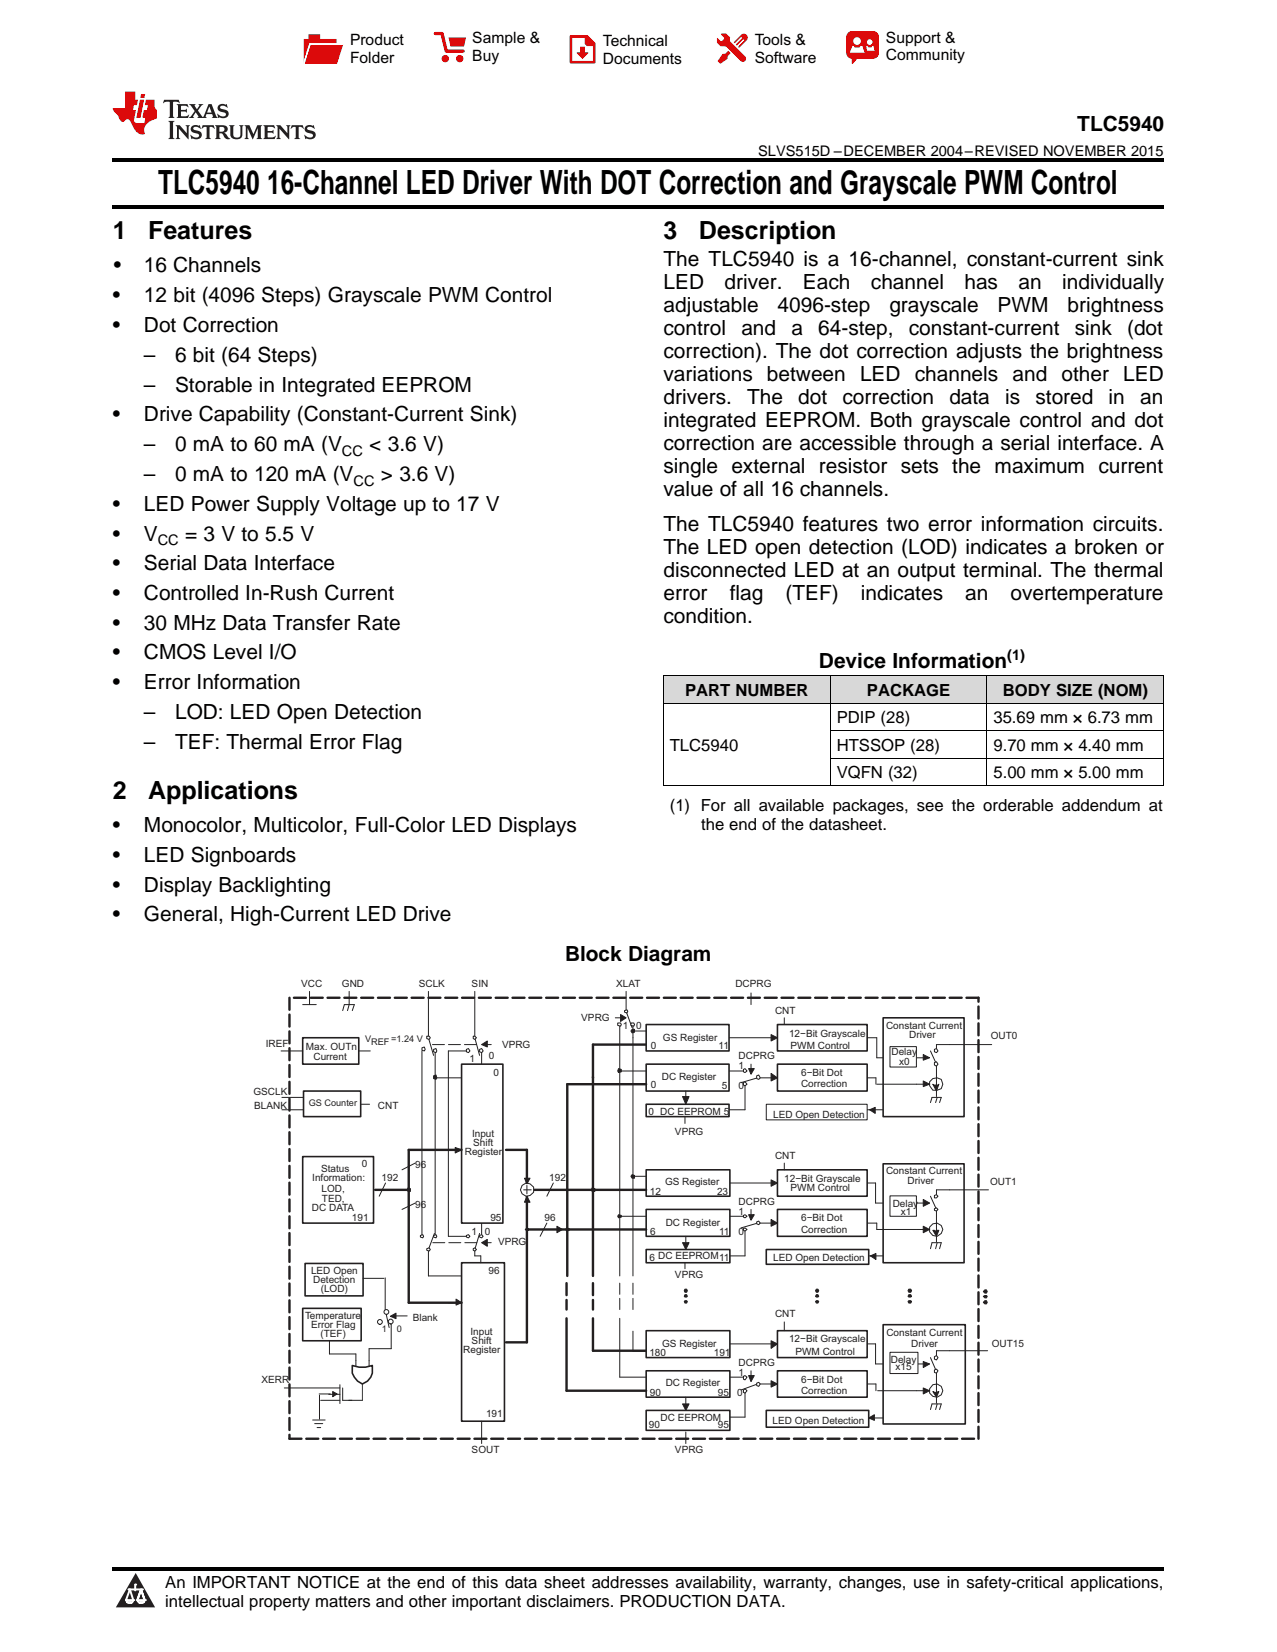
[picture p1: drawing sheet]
<svg xmlns="http://www.w3.org/2000/svg" width="216mm" height="279mm" viewBox="0 0 216 279" stroke-linecap="round" stroke-linejoin="round" font-family="sans-serif">
<defs><g id="words">
<g font-size="5.6">
<text x="26.7" y="32.8">TLC5940</text>
<text x="45.2" y="32.8">16-Channel LED Driver With DOT Correction and Grayscale PWM Control</text>
</g>
<g font-size="4.2">
<text x="19" y="40.4">1</text>
<text x="25" y="40.4">Features</text>
<text x="112.2" y="40.4">3</text>
<text x="118.2" y="40.4">Description</text>
<text x="19" y="135.1">2</text>
<text x="25" y="135.1">Applications</text>
</g>
<g font-size="3.5">
<text x="182.1" y="22.2">TLC5940</text>
<text x="19.2" y="46.1">•</text>
<text x="24.3" y="46.1">16 Channels</text>
<text x="112.2" y="45">The TLC5940 is a 16-channel, constant-current sink</text>
<text x="19" y="51.1">•</text>
<text x="24.3" y="51.1">12 bit (4096 Steps) Grayscale PWM Control</text>
<text x="112.2" y="48.9">LED</text>
<text x="112.2" y="52.8">adjustable</text>
<text x="122.5" y="48.9">driver.</text>
<text x="131.5" y="52.8">4096-step</text>
<text x="135.8" y="48.9">Each</text>
<text x="147.2" y="48.9">channel</text>
<text x="150.4" y="52.8">grayscale</text>
<text x="163.1" y="48.9">has</text>
<text x="168.7" y="52.8">PWM</text>
<text x="172.2" y="48.9">an</text>
<text x="179.6" y="48.9">individually</text>
<text x="180.5" y="52.8">brightness</text>
<text x="19" y="56.1">•</text>
<text x="24.3" y="56.1">Dot Correction</text>
<text x="112.2" y="56.7">control</text>
<text x="125.3" y="56.7">and</text>
<text x="133.8" y="56.7">a</text>
<text x="138.3" y="56.7">64-step,</text>
<text x="153.7" y="56.7">constant-current</text>
<text x="181.7" y="56.7">sink</text>
<text x="190.6" y="56.7">(dot</text>
<text x="24.3" y="61.2">–</text>
<text x="29.6" y="61.2">6 bit (64 Steps)</text>
<text x="112.2" y="60.5">correction). The dot correction adjusts the brightness</text>
<text x="112.2" y="64.4">variations between LED channels and other LED</text>
<text x="19" y="71.3">•</text>
<text x="24.3" y="66.3">–</text>
<text x="24.3" y="71.3">Drive Capability (Constant-Current Sink)</text>
<text x="29.6" y="66.3">Storable in Integrated EEPROM</text>
<text x="112.2" y="68.3">drivers.</text>
<text x="126.3" y="68.3">The</text>
<text x="135" y="68.3">dot</text>
<text x="142.4" y="68.3">correction</text>
<text x="160.5" y="68.3">data</text>
<text x="169.9" y="68.3">is</text>
<text x="175.1" y="68.3">stored</text>
<text x="187.4" y="68.3">in</text>
<text x="192.8" y="68.3">an</text>
<text x="24.3" y="76.3">–</text>
<text x="29.6" y="76.3">0 mA to 60 mA (V</text>
<text x="62.4" y="76.3">&lt; 3.6 V)</text>
<text x="112.2" y="72.2">integrated EEPROM. Both grayscale control and dot</text>
<text x="112.2" y="76.1">correction are accessible through a serial interface. A</text>
<text x="24.3" y="81.4">–</text>
<text x="29.6" y="81.4">0 mA to 120 mA (V</text>
<text x="64.4" y="81.4">&gt; 3.6 V)</text>
<text x="112.2" y="79.9">single external resistor sets the maximum current</text>
<text x="112.2" y="83.8">value of all 16 channels.</text>
<text x="19" y="86.4">•</text>
<text x="24.3" y="86.4">LED Power Supply Voltage up to 17 V</text>
<text x="112.2" y="89.8">The TLC5940 features two error information circuits.</text>
<text x="19" y="91.4">•</text>
<text x="24.3" y="91.4">V</text>
<text x="31.3" y="91.4">= 3 V to 5.5 V</text>
<text x="112.2" y="93.7">The LED open detection (LOD) indicates a broken or</text>
<text x="19" y="96.4">•</text>
<text x="19" y="101.5">•</text>
<text x="24.3" y="96.4">Serial Data Interface</text>
<text x="24.3" y="101.5">Controlled In-Rush Current</text>
<text x="112.2" y="97.5">disconnected LED at an output terminal. The thermal</text>
<text x="112.2" y="101.4">error</text>
<text x="123.4" y="101.4">flag</text>
<text x="132.8" y="101.4">(TEF)</text>
<text x="145.5" y="101.4">indicates</text>
<text x="163.2" y="101.4">an</text>
<text x="170.9" y="101.4">overtemperature</text>
<text x="19" y="106.5">•</text>
<text x="24.3" y="106.5">30 MHz Data Transfer Rate</text>
<text x="112.2" y="105.3">condition.</text>
<text x="19" y="111.5">•</text>
<text x="24.3" y="111.5">CMOS Level I/O</text>
<text x="138.5" y="113">Device Information</text>
<text x="19" y="116.5">•</text>
<text x="24.3" y="116.5">Error Information</text>
<text x="24.3" y="121.6">–</text>
<text x="29.6" y="121.6">LOD: LED Open Detection</text>
<text x="24.3" y="126.6">–</text>
<text x="29.6" y="126.6">TEF: Thermal Error Flag</text>
<text x="19" y="140.8">•</text>
<text x="24.3" y="140.8">Monocolor, Multicolor, Full-Color LED Displays</text>
<text x="19" y="145.8">•</text>
<text x="24.3" y="145.8">LED Signboards</text>
<text x="19" y="150.8">•</text>
<text x="19" y="155.8">•</text>
<text x="24.3" y="150.8">Display Backlighting</text>
<text x="24.3" y="155.8">General, High-Current LED Drive</text>
<text x="95.5" y="162.5">Block Diagram</text>
</g>
<g font-size="2.8">
<text x="115.8" y="117.7">PART NUMBER</text>
<text x="146.6" y="117.7">PACKAGE</text>
<text x="169.5" y="117.7">BODY SIZE (NOM)</text>
<text x="141.5" y="122.3">PDIP (28)</text>
<text x="168" y="122.3">35.69 mm × 6.73 mm</text>
<text x="113.2" y="127">TLC5940</text>
<text x="141.5" y="127">HTSSOP (28)</text>
<text x="141.5" y="131.7">VQFN (32)</text>
<text x="168" y="127">9.70 mm × 4.40 mm</text>
<text x="168" y="131.7">5.00 mm × 5.00 mm</text>
<text x="113.2" y="137.2">(1) For all available packages, see the orderable addendum at</text>
<text x="118.5" y="140.3">the end of the datasheet.</text>
<text x="27.9" y="268.6">An IMPORTANT NOTICE at the end of this data sheet addresses availability, warranty, changes, use in safety-critical applications,</text>
<text x="27.9" y="271.8">intellectual property matters and other important disclaimers. PRODUCTION DATA.</text>
</g>
<g font-size="2.6">
<text x="59.2" y="7.6">Product</text>
<text x="59.2" y="10.6">Folder</text>
<text x="79.9" y="7.3">Sample &amp;</text>
<text x="79.9" y="10.2">Buy</text>
<text x="101.9" y="7.8">Technical</text>
<text x="101.9" y="10.8">Documents</text>
<text x="127.6" y="7.6">Tools &amp;</text>
<text x="127.6" y="10.6">Software</text>
<text x="149.8" y="7.2">Support &amp;</text>
<text x="149.8" y="10.2">Community</text>
</g>
<g font-size="2.5">
<text x="128.2" y="26.3">SLVS515D –DECEMBER 2004–REVISED NOVEMBER 2015</text>
<text x="57.8" y="77">CC</text>
<text x="59.8" y="82.1">CC</text>
<text x="26.7" y="92.1">CC</text>
<text x="170.3" y="111.6">(1)</text>
</g>
<g font-size="1.7" fill="#231f20">
<text x="50.9" y="167">VCC</text>
<text x="57.8" y="167">GND</text>
<text x="70.8" y="167">SCLK</text>
<text x="79.7" y="167">SIN</text>
<text x="104.2" y="167">XLAT</text>
<text x="124.3" y="167">DCPRG</text>
<text x="98.3" y="172.8">VPRG</text>
<text x="131" y="171.5">CNT</text>
<text x="44.9" y="177.1">IREF</text>
<text x="51.7" y="177.6">Max. OUTn</text>
<text x="53" y="179.3">Current</text>
<text x="79.4" y="179.6">1</text>
<text x="82.6" y="179.1">0</text>
<text x="84.9" y="177.3">VPRG</text>
<text x="105.3" y="174.1">1</text>
<text x="107.6" y="174.1">0</text>
<text x="110.1" y="177.3">0</text>
<text x="112.1" y="176">GS Register</text>
<text x="121.5" y="177.3">11</text>
<text x="124.9" y="179.2">DCPRG</text>
<text x="133.4" y="175.4">12−Bit Grayscale</text>
<text x="133.7" y="177.4">PWM Control</text>
<text x="149.8" y="174">Constant Current</text>
<text x="150.7" y="178.5">Delay</text>
<text x="153.7" y="175.6">Driver</text>
<text x="167.5" y="175.8">OUT0</text>
<text x="42.8" y="185.3">GSCLK</text>
<text x="83.5" y="182">0</text>
<text x="110.1" y="184">0</text>
<text x="111.9" y="182.7">DC Register</text>
<text x="122" y="184.1">5</text>
<text x="124.9" y="180.9">1</text>
<text x="124.9" y="184.2">0</text>
<text x="135.4" y="181.9">6−Bit Dot</text>
<text x="135.4" y="183.8">Correction</text>
<text x="152" y="180.1">x0</text>
<text x="43" y="187.6">BLANK</text>
<text x="63.9" y="187.6">CNT</text>
<text x="109.7" y="188.6">0 DC EEPROM 5</text>
<text x="130.7" y="189.1">LED Open Detection</text>
<text x="61.2" y="197.4">0</text>
<text x="70.2" y="197.6">96</text>
<text x="78.6" y="195.3">Register</text>
<text x="79.8" y="192.2">Input</text>
<text x="80" y="193.8">Shift</text>
<text x="114.1" y="192">VPRG</text>
<text x="131" y="196">CNT</text>
<text x="52.8" y="199.8">Information:</text>
<text x="54.3" y="198.2">Status</text>
<text x="54.4" y="201.6">LOD,</text>
<text x="54.4" y="203.2">TED,</text>
<text x="64.5" y="199.8">192</text>
<text x="92.9" y="199.8">192</text>
<text x="109.9" y="202.1">12</text>
<text x="112.4" y="200.5">GS Register</text>
<text x="121.2" y="202.1">23</text>
<text x="124.9" y="203.9">DCPRG</text>
<text x="132.6" y="200">12−Bit Grayscale</text>
<text x="133.7" y="201.5">PWM Control</text>
<text x="149.8" y="198.6">Constant Current</text>
<text x="153.5" y="200.3">Driver</text>
<text x="167.4" y="200.5">OUT1</text>
<text x="52.7" y="204.8">DC DATA</text>
<text x="59.5" y="206.5">191</text>
<text x="70.2" y="204.3">96</text>
<text x="79.7" y="208.8">1</text>
<text x="82" y="208.8">0</text>
<text x="82.9" y="206.5">95</text>
<text x="92" y="206.5">96</text>
<text x="109.9" y="208.8">6</text>
<text x="112.6" y="207.3">DC Register</text>
<text x="121.6" y="208.8">11</text>
<text x="124.9" y="208.8">0</text>
<text x="124.9" y="205.4">1</text>
<text x="135.4" y="206.6">6−Bit Dot</text>
<text x="135.4" y="208.5">Correction</text>
<text x="150.9" y="204.1">Delay</text>
<text x="152.3" y="205.4">x1</text>
<text x="52.6" y="215.5">LED Open</text>
<text x="82.6" y="215.4">96</text>
<text x="84.2" y="210.6">VPRG</text>
<text x="109.8" y="213.3">6 DC EEPROM11</text>
<text x="130.7" y="213.3">LED Open Detection</text>
<text x="52.9" y="216.9">Detection</text>
<text x="54.2" y="218.5">(LOD)</text>
<text x="114.1" y="216.2">VPRG</text>
<text x="51.6" y="223">Temperature</text>
<text x="52.6" y="224.5">Error Flag</text>
<text x="54.2" y="226.1">(TEF)</text>
<text x="69.8" y="223.4">Blank</text>
<text x="79.5" y="225.8">Input</text>
<text x="79.7" y="227.3">Shift</text>
<text x="111.9" y="227.8">GS Register</text>
<text x="131" y="222.7">CNT</text>
<text x="133.4" y="227">12−Bit Grayscale</text>
<text x="149.9" y="226">Constant Current</text>
<text x="154.1" y="227.8">Driver</text>
<text x="167.7" y="227.8">OUT15</text>
<text x="44.2" y="233.9">XERR</text>
<text x="78.3" y="228.9">Register</text>
<text x="109.8" y="229.3">180</text>
<text x="120.7" y="229.3">191</text>
<text x="124.9" y="231.1">DCPRG</text>
<text x="124.9" y="232.7">1</text>
<text x="134.5" y="229.1">PWM Control</text>
<text x="135.4" y="233.9">6−Bit Dot</text>
<text x="150.6" y="230.5">Delay</text>
<text x="151.4" y="231.7">x15</text>
<text x="82.2" y="239.6">191</text>
<text x="109.9" y="236">90</text>
<text x="112.6" y="234.5">DC Register</text>
<text x="121.4" y="236">95</text>
<text x="124.6" y="236">0</text>
<text x="135.4" y="235.8">Correction</text>
<text x="79.7" y="245.7">SOUT</text>
<text x="109.7" y="241.6">90</text>
<text x="111.7" y="240.4">DC EEPROM</text>
<text x="114.1" y="245.7">VPRG</text>
<text x="121.4" y="241.6">95</text>
<text x="130.6" y="240.8">LED Open Detection</text>
</g>
<g font-size="1.6" fill="#231f20">
<text x="61.7" y="176.3">V</text>
<text x="62.7" y="176.7">REF</text>
<text x="66.1" y="176.3">=1.24 V</text>
<text x="52.2" y="187">GS Counter</text>
<text x="64.6" y="225.3">1</text>
<text x="67.1" y="225.3">0</text>
</g>
</g></defs>
<g fill="#d8d8d8">
<path d="M112.2 114.3h28.2v4.7h-28.2z"/>
<path d="M140.4 114.3h26.5v4.7h-26.5z"/>
<path d="M166.9 114.3h29.9v4.7h-29.9z"/>
</g>
<path d="M22.9 266l3.3 5.9h-6.6z" fill="#231f20"/>
<path d="M21.3 270.6h1.2v.2l-.3 .3h-.3a.53 .53 0 0 1-.6-.5z" fill-rule="evenodd" fill="#fff"/>
<path d="M21.3 270.6h1.2v.2l-.3 .3h-.3a.53 .53 0 0 1-.6-.5z" fill="none" stroke="#231f20" stroke-width=".33"/>
<path d="M21.3 270.6l1.2 .1-.3 .4h-.5z" fill="none" stroke="#fff" stroke-width=".33"/>
<path d="M22.9 268.9h.1" fill="none" stroke="#fff" stroke-width=".33"/>
<path d="M22.9 268v.9z" fill="#fff"/>
<path d="M22.9 268v.9z" fill="none" stroke="#fff" stroke-width=".33"/>
<circle cx="22.9" cy="268" r=".16" fill="#fff"/>
<path d="M21.8 268.8h.1" fill="none" stroke="#fff" stroke-width=".33"/>
<path d="M21.8 268.8h2.2z" fill="#fff"/>
<path d="M21.8 268.8h2.2z" fill="none" stroke="#fff" stroke-width=".33"/>
<circle cx="24" cy="268.8" r=".16" fill="#fff"/>
<path d="M23.2 270.6h.1" fill="none" stroke="#fff" stroke-width=".33"/>
<path d="M23.8 268.8l-.6 1.8z" fill="#fff"/>
<path d="M23.8 268.8l-.6 1.8z" fill="none" stroke="#fff" stroke-width=".33"/>
<path d="M23.8 268.8l.7 1.8z" fill="#fff"/>
<path d="M23.8 268.8l.7 1.8z" fill="none" stroke="#fff" stroke-width=".33"/>
<path d="M24.4 270.6h.1" fill="none" stroke="#fff" stroke-width=".33"/>
<circle cx="21.3" cy="270.6" r=".16" fill="#fff"/>
<path d="M22 268.8l-.7 1.8z" fill="#fff"/>
<path d="M22 268.8l-.7 1.8z" fill="none" stroke="#fff" stroke-width=".33"/>
<path d="M22 268.8l.5 1.8z" fill="#fff"/>
<path d="M22 268.8l.5 1.8z" fill="none" stroke="#fff" stroke-width=".33"/>
<circle cx="22.5" cy="270.6" r=".16" fill="#fff"/>
<path d="M23.3 270.6h1.2a.63 .63 0 0 1-.6 .5 .63 .63 0 0 1-.6-.5z" fill-rule="evenodd" fill="#fff"/>
<path d="M23.3 270.6h1.2a.63 .63 0 0 1-.6 .5 .63 .63 0 0 1-.6-.5z" fill="none" stroke="#231f20" stroke-width=".33"/>
<path d="M23.3 270.6h1.2l-.4 .5h-.5l-.3-.3z" fill="none" stroke="#fff" stroke-width=".33"/>
<path d="M23.2 270.6h.1" fill="none" stroke="#fff" stroke-width=".33"/>
<circle cx="24.5" cy="270.6" r=".16" fill="#fff"/>
<path d="M19 265.1h177.8v.5h-177.8z" fill="#000"/>
<g fill="none" stroke="#231f20" stroke-width=".17">
<path d="M72.4 167.7v7.8M75.8 177.7h3.2M80.3 167.7v7.8M81.4 177.7v2.3M105.9 167.7v3.3l1 2.8M122.6 175.5h7.9M144.8 175.5h3.4v3.4h5.2M60.3 186.8h2.2M122.6 181.1h3.4M126 183.4v4.3h-3.4M128.1 182.3l-2.8 .8M144.8 182.3h3.3v1.1"/>
<path d="M145.7 187.7h3.6M81.4 206.9v2.2M122.6 200.1h7.9M122.6 205.7h3.4M126 207.9v4.5h-3.4M144.8 206.9h3.4v1M144.8 200.1h3.2v3.4h4.8M145.7 212.4h3.6M122.6 227.3h7.9M122.6 232.9h3.4M126 235.2v4.5h-3.4M144.8 234.1h3.3v1.1"/>
<path d="M144.8 227.3h3.2v3.4h4.7M145.7 239.8h3.6"/>
</g>
<path d="M100.3 176.7h8.9M100.3 228.4h8.9" fill="none" stroke="#231f20" stroke-width=".41"/>
<path d="M48.9 168.8v74.5M165.4 168.8h-116.5M48.9 243.3h116.5M165.4 243.3v-74.5" fill="none" stroke="#231f20" stroke-width=".41" stroke-dasharray="2 .8"/>
<path d="M149.3 172.1h13.7v16.8h-13.7z" fill-rule="evenodd" fill="#fff"/>
<path d="M149.3 172.1h13.7v16.8h-13.7z" fill="none" stroke="#231f20" stroke-width=".27"/>
<path d="M158.3 176.7v1M157.3 186.5l.3-.9h1.5l-.2 .9M158.4 185.6l-.2 .9" fill="none" stroke="#231f20" stroke-width=".17"/>
<path d="M157.7 182.4l.7-.1 .7 .3 .3 .8-.3 .7-.7 .3h-.7l-.5-.8v-.6z" fill-rule="evenodd" fill="#fff"/>
<path d="M157.7 182.4l.7-.1 .7 .3 .3 .8-.3 .7-.7 .3h-.7l-.5-.8v-.6zM158.3 182.3v1.3" fill="none" stroke="#231f20" stroke-width=".17"/>
<path d="M157.7 183.4l.1 .1h.8l.1-.1-.4 1.1z" fill-rule="evenodd" fill="#231f20"/>
<path d="M157.7 183.4l.1 .1h.8l.1-.1-.4 1.1z" fill="none" stroke="#231f20" stroke-width=".17"/>
<path d="M158 177.5l.3-.2 .3 .4-.3 .3-.3-.1z" fill-rule="evenodd" fill="#fff"/>
<path d="M157.3 177.7l1 2.3M158 177.5l.3-.2 .3 .4-.3 .3-.3-.1z" fill="none" stroke="#231f20" stroke-width=".17"/>
<path d="M158 179.7l.3-.1 .3 .4-.3 .3-.3-.2z" fill-rule="evenodd" fill="#fff"/>
<path d="M158 179.7l.3-.1 .3 .4-.3 .3-.3-.2zM154.9 183.4h1.3M158.3 180.3v2M158.3 184.5v1" fill="none" stroke="#231f20" stroke-width=".17"/>
<path d="M156.1 182.8l1.1 .6-1.1 .4z" fill="#231f20"/>
<path d="M154.9 178.9h1.3M156.1 182.8l1.1 .6-1.1 .4z" fill="none" stroke="#231f20" stroke-width=".17"/>
<path d="M156.1 178.4l1.1 .5-1.1 .4z" fill="#231f20"/>
<path d="M156.1 178.4l1.1 .5-1.1 .4z" fill="none" stroke="#231f20" stroke-width=".17"/>
<path d="M150.5 177h4.4v3.5h-4.4z" fill-rule="evenodd" fill="#fff"/>
<path d="M150.5 177h4.4v3.5h-4.4z" fill="none" stroke="#231f20" stroke-width=".17"/>
<path d="M131.4 180h15.2v4.5h-15.2z" fill-rule="evenodd" fill="#fff"/>
<path d="M131.4 180h15.2v4.5h-15.2z" fill="none" stroke="#231f20" stroke-width=".27"/>
<path d="M131.4 173.3h15.2v4.4h-15.2z" fill-rule="evenodd" fill="#fff"/>
<path d="M131.4 173.3h15.2v4.4h-15.2z" fill="none" stroke="#231f20" stroke-width=".27"/>
<path d="M109.2 180h14.1v4.5h-14.1z" fill-rule="evenodd" fill="#fff"/>
<path d="M109.2 180h14.1v4.5h-14.1z" fill="none" stroke="#231f20" stroke-width=".27"/>
<path d="M109.2 173.3h14.1v4.4h-14.1z" fill-rule="evenodd" fill="#fff"/>
<path d="M109.2 173.3h14.1v4.4h-14.1z" fill="none" stroke="#231f20" stroke-width=".27"/>
<path d="M109.2 186.8h14.1v2.1h-14.1z" fill-rule="evenodd" fill="#fff"/>
<path d="M109.2 186.8h14.1v2.1h-14.1z" fill="none" stroke="#231f20" stroke-width=".27"/>
<path d="M158.3 176.7h2.3" fill="none" stroke="#231f20" stroke-width=".17"/>
<path d="M129.6 186.8h17v2.6h-17z" fill-rule="evenodd" fill="#fff"/>
<path d="M129.6 186.8h17v2.6h-17z" fill="none" stroke="#231f20" stroke-width=".17"/>
<path d="M51.2 221.3h9.9v5.5h-9.9z" fill-rule="evenodd" fill="#fff"/>
<path d="M51.2 221.3h9.9v5.5h-9.9z" fill="none" stroke="#231f20" stroke-width=".27"/>
<path d="M51.2 175.5h9.5v4.5h-9.5z" fill-rule="evenodd" fill="#fff"/>
<path d="M51.2 175.5h9.5v4.5h-9.5z" fill="none" stroke="#231f20" stroke-width=".27"/>
<path d="M153.7 218h.3l.1 .3-.1 .3h-.3l-.2-.3z" fill-rule="evenodd" fill="#231f20"/>
<path d="M153.7 218h.3l.1 .3-.1 .3h-.3l-.2-.3z" fill="none" stroke="#231f20" stroke-width=".17"/>
<path d="M153.7 219h.3l.1 .2-.4 .2-.2-.2z" fill-rule="evenodd" fill="#231f20"/>
<path d="M153.7 219h.3l.1 .2-.4 .2-.2-.2z" fill="none" stroke="#231f20" stroke-width=".17"/>
<path d="M153.7 220h.3l.1 .1-.1 .3h-.3l-.2-.3z" fill-rule="evenodd" fill="#231f20"/>
<path d="M153.7 220h.3l.1 .1-.1 .3h-.3l-.2-.3z" fill="none" stroke="#231f20" stroke-width=".17"/>
<path d="M138 218h.3l.1 .3-.1 .3h-.3l-.1-.3z" fill-rule="evenodd" fill="#231f20"/>
<path d="M138 218h.3l.1 .3-.1 .3h-.3l-.1-.3z" fill="none" stroke="#231f20" stroke-width=".17"/>
<path d="M138 219h.3l.1 .2-.4 .2-.1-.2z" fill-rule="evenodd" fill="#231f20"/>
<path d="M138 219h.3l.1 .2-.4 .2-.1-.2z" fill="none" stroke="#231f20" stroke-width=".17"/>
<path d="M137.9 220.1l.1-.1h.3l.1 .1-.1 .3h-.3z" fill-rule="evenodd" fill="#231f20"/>
<path d="M137.9 220.1l.1-.1h.3l.1 .1-.1 .3h-.3z" fill="none" stroke="#231f20" stroke-width=".17"/>
<path d="M115.8 218h.3l.1 .3-.1 .3h-.3l-.1-.3z" fill-rule="evenodd" fill="#231f20"/>
<path d="M115.8 218h.3l.1 .3-.1 .3h-.3l-.1-.3z" fill="none" stroke="#231f20" stroke-width=".17"/>
<path d="M115.8 219h.3l.1 .2-.4 .2-.1-.2z" fill-rule="evenodd" fill="#231f20"/>
<path d="M115.8 219h.3l.1 .2-.4 .2-.1-.2z" fill="none" stroke="#231f20" stroke-width=".17"/>
<path d="M115.8 220h.3l.1 .1-.1 .3h-.3l-.1-.3z" fill-rule="evenodd" fill="#231f20"/>
<path d="M148.2 183.4h6.7M115.8 220h.3l.1 .1-.1 .3h-.3l-.1-.3z" fill="none" stroke="#231f20" stroke-width=".17"/>
<path d="M147 187.7l1-.4v1z" fill="#231f20"/>
<path d="M115.9 184.5v1.1M147 187.7l1-.4v1z" fill="none" stroke="#231f20" stroke-width=".17"/>
<path d="M115.4 185.5h1.1l-.6 1.3z" fill="#231f20"/>
<path d="M115.4 185.5h1.1l-.6 1.3z" fill="none" stroke="#231f20" stroke-width=".17"/>
<path d="M130.4 175l1 .5-1 .6z" fill="#231f20"/>
<path d="M130.4 175l1 .5-1 .6zM128.1 182.3h2.4" fill="none" stroke="#231f20" stroke-width=".17"/>
<path d="M130.4 181.5l1 .8-1 .5z" fill="#231f20"/>
<path d="M130.4 181.5l1 .8-1 .5z" fill="none" stroke="#231f20" stroke-width=".17"/>
<path d="M125.7 180.9l.3-.2 .3 .4-.3 .3-.3-.1z" fill-rule="evenodd" fill="#fff"/>
<path d="M125.7 180.9l.3-.2 .3 .4-.3 .3-.3-.1z" fill="none" stroke="#231f20" stroke-width=".17"/>
<path d="M127.9 181.9l.4-.1 .2 .5-.2 .3-.4-.2z" fill-rule="evenodd" fill="#fff"/>
<path d="M127.9 181.9l.4-.1 .2 .5-.2 .3-.4-.2z" fill="none" stroke="#231f20" stroke-width=".17"/>
<path d="M125.7 183.1l.3-.1 .3 .4-.3 .2-.3-.1z" fill-rule="evenodd" fill="#fff"/>
<path d="M125.7 183.1l.3-.1 .3 .4-.3 .2-.3-.1zM128.1 206.9l-2.8 .8" fill="none" stroke="#231f20" stroke-width=".17"/>
<path d="M149.3 196.8h13.7v16.8h-13.7z" fill-rule="evenodd" fill="#fff"/>
<path d="M149.3 196.8h13.7v16.8h-13.7z" fill="none" stroke="#231f20" stroke-width=".27"/>
<path d="M157.3 211.2l.3-1h1.5l-.2 1M158.3 201.2v1.1M158.4 210.2l-.2 1" fill="none" stroke="#231f20" stroke-width=".17"/>
<circle cx="158.3" cy="208" r="1.13" fill="#fff"/>
<g fill="none" stroke="#231f20" stroke-width=".17">
<path d="M158.3 206.9v1.3"/>
<circle cx="158.3" cy="208" r="1.13"/>
</g>
<path d="M157.7 208.1l.5 .1 .5-.1-.4 1z" fill-rule="evenodd" fill="#231f20"/>
<path d="M157.7 208.1l.5 .1 .5-.1-.4 1z" fill="none" stroke="#231f20" stroke-width=".17"/>
<path d="M158 202.2l.3-.1 .3 .2-.3 .3h-.3z" fill-rule="evenodd" fill="#fff"/>
<path d="M157.3 202.3l1 2.2M158 202.2l.3-.1 .3 .2-.3 .3h-.3z" fill="none" stroke="#231f20" stroke-width=".17"/>
<path d="M158 204.4l.3-.1 .3 .2-.3 .3-.3-.1z" fill-rule="evenodd" fill="#fff"/>
<path d="M154.9 207.9h1.3M158 204.4l.3-.1 .3 .2-.3 .3-.3-.1zM158.3 204.8v2.1M158.3 209.1v.9" fill="none" stroke="#231f20" stroke-width=".17"/>
<path d="M156.1 207.4l1.1 .5-1.1 .6z" fill="#231f20"/>
<path d="M154.9 203.5h1.3M156.1 207.4l1.1 .5-1.1 .6z" fill="none" stroke="#231f20" stroke-width=".17"/>
<path d="M156.1 202.9l1.1 .6-1.1 .5z" fill="#231f20"/>
<path d="M156.1 202.9l1.1 .6-1.1 .5z" fill="none" stroke="#231f20" stroke-width=".17"/>
<path d="M150.5 202.3h4.4v3.4h-4.4z" fill-rule="evenodd" fill="#fff"/>
<path d="M150.5 202.3h4.4v3.4h-4.4z" fill="none" stroke="#231f20" stroke-width=".17"/>
<path d="M131.4 204.5h15.2v4.6h-15.2z" fill-rule="evenodd" fill="#fff"/>
<path d="M131.4 204.5h15.2v4.6h-15.2z" fill="none" stroke="#231f20" stroke-width=".27"/>
<path d="M131.4 197.8h15.2v4.5h-15.2z" fill-rule="evenodd" fill="#fff"/>
<path d="M131.4 197.8h15.2v4.5h-15.2z" fill="none" stroke="#231f20" stroke-width=".27"/>
<path d="M109.2 204.5h14.2v4.6h-14.2z" fill-rule="evenodd" fill="#fff"/>
<path d="M109.2 204.5h14.2v4.6h-14.2z" fill="none" stroke="#231f20" stroke-width=".27"/>
<path d="M109.2 197.8h14.2v4.5h-14.2z" fill-rule="evenodd" fill="#fff"/>
<path d="M109.2 197.8h14.2v4.5h-14.2z" fill="none" stroke="#231f20" stroke-width=".27"/>
<path d="M109.2 211.3h14.2v2.3h-14.2z" fill-rule="evenodd" fill="#fff"/>
<path d="M109.2 211.3h14.2v2.3h-14.2z" fill="none" stroke="#231f20" stroke-width=".27"/>
<path d="M158.3 201.2h2.3" fill="none" stroke="#231f20" stroke-width=".17"/>
<path d="M129.6 211.3h17.3v2.5h-17.3z" fill-rule="evenodd" fill="#fff"/>
<path d="M129.6 211.3h17.3v2.5h-17.3z" fill="none" stroke="#231f20" stroke-width=".27"/>
<path d="M148.2 207.9h6.7" fill="none" stroke="#231f20" stroke-width=".17"/>
<path d="M147.2 212.4l.9-.4v1z" fill="#231f20"/>
<path d="M115.9 209.1v1.2M147.2 212.4l.9-.4v1z" fill="none" stroke="#231f20" stroke-width=".17"/>
<path d="M115.4 210.2h1.1l-.6 1.1z" fill="#231f20"/>
<path d="M115.4 210.2h1.1l-.6 1.1z" fill="none" stroke="#231f20" stroke-width=".17"/>
<path d="M130.4 199.6l1 .5-1 .5z" fill="#231f20"/>
<path d="M130.4 199.6l1 .5-1 .5zM128.1 206.9h2.4" fill="none" stroke="#231f20" stroke-width=".17"/>
<path d="M130.4 206.3l1 .6-1 .5z" fill="#231f20"/>
<path d="M130.4 206.3l1 .6-1 .5z" fill="none" stroke="#231f20" stroke-width=".17"/>
<path d="M125.7 205.6l.3-.2 .3 .3-.3 .3-.3-.2z" fill-rule="evenodd" fill="#fff"/>
<path d="M125.7 205.6l.3-.2 .3 .3-.3 .3-.3-.2z" fill="none" stroke="#231f20" stroke-width=".17"/>
<path d="M127.9 206.7l.4-.2 .2 .4-.2 .2-.4-.1z" fill-rule="evenodd" fill="#fff"/>
<path d="M127.9 206.7l.4-.2 .2 .4-.2 .2-.4-.1z" fill="none" stroke="#231f20" stroke-width=".17"/>
<path d="M125.7 207.8l.3-.1 .3 .2-.3 .3-.3-.1z" fill-rule="evenodd" fill="#fff"/>
<path d="M125.7 207.8l.3-.1 .3 .2-.3 .3-.3-.1zM128.1 234.1l-2.8 1" fill="none" stroke="#231f20" stroke-width=".17"/>
<path d="M149.3 224h13.9v16.8h-13.9z" fill-rule="evenodd" fill="#fff"/>
<path d="M149.3 224h13.9v16.8h-13.9z" fill="none" stroke="#231f20" stroke-width=".27"/>
<path d="M157.3 238.4l.3-1h1.5l-.2 1M158.3 228.4v1.2M158.4 237.4l-.2 1" fill="none" stroke="#231f20" stroke-width=".17"/>
<circle cx="158.3" cy="235.2" r="1.13" fill="#fff"/>
<g fill="none" stroke="#231f20" stroke-width=".17">
<path d="M158.3 234.1v1.5"/>
<circle cx="158.3" cy="235.2" r="1.13"/>
</g>
<path d="M157.7 235.4l.3 .1h.4l.3-.1-.4 .9z" fill-rule="evenodd" fill="#231f20"/>
<path d="M157.7 235.4l.3 .1h.4l.3-.1-.4 .9z" fill="none" stroke="#231f20" stroke-width=".17"/>
<path d="M158 229.5l.3-.2 .3 .3-.3 .4-.3-.1z" fill-rule="evenodd" fill="#fff"/>
<path d="M157.3 229.6l1 2.4M158 229.5l.3-.2 .3 .3-.3 .4-.3-.1z" fill="none" stroke="#231f20" stroke-width=".17"/>
<path d="M158 231.7l.3-.1 .3 .2-.3 .4-.3-.1z" fill-rule="evenodd" fill="#fff"/>
<path d="M154.9 235.2h1.3M158 231.7l.3-.1 .3 .2-.3 .4-.3-.1zM158.3 232.2v1.9M158.3 236.3v1" fill="none" stroke="#231f20" stroke-width=".17"/>
<path d="M156.1 234.7l1.1 .5-1.1 .6z" fill="#231f20"/>
<path d="M154.9 230.7h1.3M156.1 234.7l1.1 .5-1.1 .6z" fill="none" stroke="#231f20" stroke-width=".17"/>
<path d="M156.1 230.3l1.1 .4-1.1 .6z" fill="#231f20"/>
<path d="M156.1 230.3l1.1 .4-1.1 .6z" fill="none" stroke="#231f20" stroke-width=".17"/>
<path d="M150.5 228.7h4.7v3.6h-4.7z" fill-rule="evenodd" fill="#fff"/>
<path d="M150.5 228.7h4.7v3.6h-4.7z" fill="none" stroke="#231f20" stroke-width=".17"/>
<path d="M131.4 231.8h15.2v4.5h-15.2z" fill-rule="evenodd" fill="#fff"/>
<path d="M131.4 231.8h15.2v4.5h-15.2z" fill="none" stroke="#231f20" stroke-width=".27"/>
<path d="M131.4 225.1h15.2v4.5h-15.2z" fill-rule="evenodd" fill="#fff"/>
<path d="M131.4 225.1h15.2v4.5h-15.2z" fill="none" stroke="#231f20" stroke-width=".27"/>
<path d="M109.2 231.8h14.2v4.5h-14.2z" fill-rule="evenodd" fill="#fff"/>
<path d="M109.2 231.8h14.2v4.5h-14.2z" fill="none" stroke="#231f20" stroke-width=".27"/>
<path d="M109.2 225.1h14.2v4.5h-14.2z" fill-rule="evenodd" fill="#fff"/>
<path d="M109.2 225.1h14.2v4.5h-14.2z" fill="none" stroke="#231f20" stroke-width=".27"/>
<path d="M109.2 238.5h14.2v3.4h-14.2z" fill-rule="evenodd" fill="#fff"/>
<path d="M109.2 238.5h14.2v3.4h-14.2z" fill="none" stroke="#231f20" stroke-width=".27"/>
<path d="M158.3 228.4h2.3" fill="none" stroke="#231f20" stroke-width=".17"/>
<path d="M129.6 238.5h17.3v2.9h-17.3z" fill-rule="evenodd" fill="#fff"/>
<path d="M129.6 238.5h17.3v2.9h-17.3z" fill="none" stroke="#231f20" stroke-width=".27"/>
<path d="M148.4 235.2h6.5" fill="none" stroke="#231f20" stroke-width=".17"/>
<path d="M146.9 239.8l.9-.5v.9z" fill="#231f20"/>
<path d="M115.9 236.3v1.3M146.9 239.8l.9-.5v.9z" fill="none" stroke="#231f20" stroke-width=".17"/>
<path d="M115.4 237.4h1.1l-.6 1.1z" fill="#231f20"/>
<path d="M115.4 237.4h1.1l-.6 1.1z" fill="none" stroke="#231f20" stroke-width=".17"/>
<path d="M130.4 226.8l1 .5-1 .7z" fill="#231f20"/>
<path d="M128.1 234.1h2.4M130.4 226.8l1 .5-1 .7z" fill="none" stroke="#231f20" stroke-width=".17"/>
<path d="M130.4 233.5l1 .6-1 .5z" fill="#231f20"/>
<path d="M130.4 233.5l1 .6-1 .5z" fill="none" stroke="#231f20" stroke-width=".17"/>
<path d="M125.7 232.8l.3-.1 .3 .2-.3 .5-.3-.1z" fill-rule="evenodd" fill="#fff"/>
<path d="M125.7 232.8l.3-.1 .3 .2-.3 .5-.3-.1z" fill="none" stroke="#231f20" stroke-width=".17"/>
<path d="M127.9 233.9l.4-.1 .2 .3-.2 .4-.4-.2z" fill-rule="evenodd" fill="#fff"/>
<path d="M127.9 233.9l.4-.1 .2 .3-.2 .4-.4-.2z" fill="none" stroke="#231f20" stroke-width=".17"/>
<path d="M125.7 235.1l.3-.2 .3 .3-.3 .4-.3-.1z" fill-rule="evenodd" fill="#fff"/>
<path d="M47.5 177.7h3.7M107 173.3v2.2M107 174.4h2.2M160.6 176.7h7.1M160.6 201.2h6.5M125.7 235.1l.3-.2 .3 .3-.3 .4-.3-.1zM160.6 228.4h6.4" fill="none" stroke="#231f20" stroke-width=".17"/>
<path d="M106.9 174.1h.4v.5l-.4 .1-.2-.3z" fill-rule="evenodd" fill="#231f20"/>
<path d="M104.8 173.3v42.5M106.9 174.1h.4v.5l-.4 .1-.2-.3z" fill="none" stroke="#231f20" stroke-width=".17"/>
<path d="M104.6 180.7l.4 .2v.4l-.4 .1-.2-.3z" fill-rule="evenodd" fill="#231f20"/>
<path d="M104.6 180.7l.4 .2v.4l-.4 .1-.2-.3z" fill="none" stroke="#231f20" stroke-width=".17"/>
<path d="M104.6 205.4l.4 .2v.2l-.4 .2-.2-.3z" fill-rule="evenodd" fill="#231f20"/>
<path d="M104.6 205.4l.4 .2v.2l-.4 .2-.2-.3z" fill="none" stroke="#231f20" stroke-width=".17"/>
<path d="M106.9 198.7l.4 .1v.5h-.4l-.2-.4z" fill-rule="evenodd" fill="#231f20"/>
<path d="M107 175.5v40.3M127 180v.9M104.8 181.1h4.4M106.9 198.7l.4 .1v.5h-.4l-.2-.4zM107 198.9h2.2M104.8 205.7h4.4M104.8 223v9.9h4.4M107 225.1v3.4h2.2" fill="none" stroke="#231f20" stroke-width=".17"/>
<path d="M104.8 217v4.5M107 217v4.5" fill="none" stroke="#231f20" stroke-width=".17" stroke-dasharray="1.9 .7"/>
<path d="M126.6 180.7h.9l-.5 1z" fill="#231f20"/>
<path d="M126.6 180.7h.9l-.5 1zM127 204.5v.9" fill="none" stroke="#231f20" stroke-width=".17"/>
<path d="M126.6 205.4h.9l-.5 1z" fill="#231f20"/>
<path d="M126.6 205.4h.9l-.5 1zM127 231.8v1" fill="none" stroke="#231f20" stroke-width=".17"/>
<path d="M126.6 232.7h.9l-.5 1z" fill="#231f20"/>
<path d="M115.8 188.9v1.1M115.8 213.6v1M126.6 232.7h.9l-.5 1zM115.9 242.2v1.9" fill="none" stroke="#231f20" stroke-width=".17"/>
<path d="M166.5 218.2h.3l.1 .2-.1 .3h-.3l-.3-.3z" fill-rule="evenodd" fill="#231f20"/>
<path d="M166.5 218.2h.3l.1 .2-.1 .3h-.3l-.3-.3z" fill="none" stroke="#231f20" stroke-width=".17"/>
<path d="M166.2 219.2l.3-.1h.3l.1 .1-.1 .3h-.3z" fill-rule="evenodd" fill="#231f20"/>
<path d="M166.2 219.2l.3-.1h.3l.1 .1-.1 .3h-.3z" fill="none" stroke="#231f20" stroke-width=".17"/>
<path d="M166.5 220h.3l.1 .3-.1 .2h-.3l-.3-.2z" fill-rule="evenodd" fill="#231f20"/>
<path d="M166.5 220h.3l.1 .3-.1 .2h-.3l-.3-.2z" fill="none" stroke="#231f20" stroke-width=".17"/>
<path d="M104.4 173h.5l.1 .3-.1 .3-.5-.2z" fill-rule="evenodd" fill="#fff"/>
<path d="M104.4 173h.5l.1 .3-.1 .3-.5-.2z" fill="none" stroke="#231f20" stroke-width=".17"/>
<path d="M106.7 173h.5l.1 .3-.1 .3-.5-.2z" fill-rule="evenodd" fill="#fff"/>
<path d="M106.7 173h.5l.1 .3-.1 .3-.5-.2z" fill="none" stroke="#231f20" stroke-width=".17"/>
<path d="M105.6 170.9l.4-.1 .1 .2-.1 .3-.4-.1z" fill-rule="evenodd" fill="#fff"/>
<path d="M104 172.1h1M105.6 170.9l.4-.1 .1 .2-.1 .3-.4-.1z" fill="none" stroke="#231f20" stroke-width=".17"/>
<path d="M104.9 171.6l1 .5-1 .7z" fill="#231f20"/>
<path d="M104.9 171.6l1 .5-1 .7z" fill="none" stroke="#231f20" stroke-width=".17"/>
<path d="M78 180h7v26.9h-7z" fill-rule="evenodd" fill="#fff"/>
<path d="M78 180h7v26.9h-7z" fill="none" stroke="#231f20" stroke-width=".27"/>
<path d="M78 213.6h7.3v26.8h-7.3z" fill-rule="evenodd" fill="#fff"/>
<path d="M78 213.6h7.3v26.8h-7.3z" fill="none" stroke="#231f20" stroke-width=".27"/>
<path d="M80.3 175.5l.8 3" fill="none" stroke="#231f20" stroke-width=".17"/>
<path d="M78.8 177.5l.4-.2 .3 .4-.3 .3-.4-.1z" fill-rule="evenodd" fill="#fff"/>
<path d="M78.8 177.5l.4-.2 .3 .4-.3 .3-.4-.1z" fill="none" stroke="#231f20" stroke-width=".17"/>
<path d="M81.1 177.5l.3-.2 .3 .4-.3 .3-.3-.1z" fill-rule="evenodd" fill="#fff"/>
<path d="M81.1 177.5l.3-.2 .3 .4-.3 .3-.3-.1z" fill="none" stroke="#231f20" stroke-width=".17"/>
<path d="M80 175.2h.3l.3 .3-.3 .3-.3-.1z" fill-rule="evenodd" fill="#fff"/>
<path d="M80 175.2h.3l.3 .3-.3 .3-.3-.1zM82.2 176.7h.9" fill="none" stroke="#231f20" stroke-width=".17"/>
<path d="M81.4 176.7l1-.6v1z" fill="#231f20"/>
<path d="M72.4 175.5l.9 3M81.4 176.7l1-.6v1z" fill="none" stroke="#231f20" stroke-width=".17"/>
<path d="M72.1 175.2h.5l.2 .3-.2 .3-.5-.1z" fill-rule="evenodd" fill="#fff"/>
<path d="M72.1 175.2h.5l.2 .3-.2 .3-.5-.1zM75.8 177.7v31.4h3.4" fill="none" stroke="#231f20" stroke-width=".17"/>
<path d="M80.6 176.7h-7.8" fill="none" stroke="#231f20" stroke-width=".17" stroke-dasharray="2 .7"/>
<path d="M78.8 209l.4-.2 .3 .3-.3 .3-.4-.2z" fill-rule="evenodd" fill="#fff"/>
<path d="M78.8 209l.4-.2 .3 .3-.3 .3-.4-.2z" fill="none" stroke="#231f20" stroke-width=".17"/>
<path d="M81.1 209l.3-.2 .3 .3-.3 .3-.3-.2z" fill-rule="evenodd" fill="#fff"/>
<path d="M73.6 177.7v31.4M81.1 209l.3-.2 .3 .3-.3 .3-.3-.2z" fill="none" stroke="#231f20" stroke-width=".17"/>
<path d="M73.3 177.5l.4-.2 .2 .4-.2 .3-.4-.1z" fill-rule="evenodd" fill="#fff"/>
<path d="M71.3 177.7v31.4M73.3 177.5l.4-.2 .2 .4-.2 .3-.4-.1z" fill="none" stroke="#231f20" stroke-width=".17"/>
<path d="M71.3 177.2l.4-.1 .2 .4-.2 .2-.4-.1z" fill-rule="evenodd" fill="#fff"/>
<path d="M71.3 177.2l.4-.1 .2 .4-.2 .2-.4-.1z" fill="none" stroke="#231f20" stroke-width=".17"/>
<path d="M73.3 209l.4-.2 .2 .3-.2 .3-.4-.2z" fill-rule="evenodd" fill="#fff"/>
<path d="M73.3 209l.4-.2 .2 .3-.2 .3-.4-.2z" fill="none" stroke="#231f20" stroke-width=".17"/>
<path d="M71.1 209l.4-.2 .1 .3-.1 .3-.4-.2z" fill-rule="evenodd" fill="#fff"/>
<path d="M71.1 209l.4-.2 .1 .3-.1 .3-.4-.2zM72.4 211.3v4.5h5.6" fill="none" stroke="#231f20" stroke-width=".17"/>
<path d="M73.3 181.9l.4-.1 .2 .5-.2 .3-.4-.2z" fill-rule="evenodd" fill="#231f20"/>
<path d="M73.3 181.9l.4-.1 .2 .5-.2 .3-.4-.2zM73.6 182.3h4.4M73.4 208.6l-1 2.7M81.1 208.6l-.8 2.7" fill="none" stroke="#231f20" stroke-width=".17"/>
<path d="M72.1 211.2l.5-.2 .2 .3-.2 .3-.5-.1z" fill-rule="evenodd" fill="#fff"/>
<path d="M72.1 211.2l.5-.2 .2 .3-.2 .3-.5-.1zM80.3 211.3v1.1h1v1.2" fill="none" stroke="#231f20" stroke-width=".17"/>
<path d="M80 211.2l.3-.2 .3 .3-.3 .3-.3-.1z" fill-rule="evenodd" fill="#fff"/>
<path d="M80 211.2l.3-.2 .3 .3-.3 .3-.3-.1zM82.2 210.2h.9" fill="none" stroke="#231f20" stroke-width=".17"/>
<path d="M81.4 210.2l1-.6v1.2z" fill="#231f20"/>
<path d="M81.4 210.2l1-.6v1.2zM81.4 240.4v3.7" fill="none" stroke="#231f20" stroke-width=".17"/>
<path d="M51.6 213.7h9.8v5.5h-9.8z" fill-rule="evenodd" fill="#fff"/>
<path d="M51.6 213.7h9.8v5.5h-9.8z" fill="none" stroke="#231f20" stroke-width=".27"/>
<path d="M100.3 176.7v5.6M90.2 201.2h9.8M100.3 201.2h8.9M100.3 223v5.4" fill="none" stroke="#231f20" stroke-width=".41"/>
<path d="M100.1 200.9l.5 .1v.5h-.5l-.1-.3z" fill-rule="evenodd" fill="#231f20"/>
<path d="M100.1 200.9l.5 .1v.5h-.5l-.1-.3z" fill="none" stroke="#231f20" stroke-width=".17"/>
<path d="M100.3 182.2v33.6M109.2 183.4h-13.3v32.4M89.1 207.9h20.1" fill="none" stroke="#231f20" stroke-width=".41"/>
<path d="M100.3 217v4.5" fill="none" stroke="#231f20" stroke-width=".41" stroke-dasharray="2 .8"/>
<path d="M95.8 207.7l.5 .1v.3l-.5 .1-.2-.3z" fill-rule="evenodd" fill="#231f20"/>
<path d="M127 167.9v2M95.8 207.7l.5 .1v.3l-.5 .1-.2-.3z" fill="none" stroke="#231f20" stroke-width=".17"/>
<path d="M95.8 217v4.5" fill="none" stroke="#231f20" stroke-width=".41" stroke-dasharray="2 .8"/>
<path d="M95.8 223v12.2h13.4" fill="none" stroke="#231f20" stroke-width=".41"/>
<path d="M59.6 230.9l1.1 .3h1.1l1.2-.3a2.59 2.59 0 0 1-1.7 3.2 2.79 2.79 0 0 1-1.7-3.2z" fill-rule="evenodd" fill="#fff"/>
<path d="M59.6 230.9l1.1 .3h1.1l1.2-.3a2.59 2.59 0 0 1-1.7 3.2 2.79 2.79 0 0 1-1.7-3.2z" fill="none" stroke="#231f20" stroke-width=".27"/>
<path d="M60.2 230.1v1M62.4 230.1v1" fill="none" stroke="#231f20" stroke-width=".17"/>
<path d="M85.6 194.5h3.5v32.5h-3.5" fill="none" stroke="#231f20" stroke-width=".41"/>
<path d="M88.8 207.9l.3-.2 .2 .1v.3l-.2 .1z" fill-rule="evenodd" fill="#231f20"/>
<path d="M88.8 207.9l.3-.2 .2 .1v.3l-.2 .1z" fill="none" stroke="#231f20" stroke-width=".17"/>
<path d="M88.3 200.5l.6-.4 .7 .1 .6 .6v.8l-.6 .6-.7 .1-.6-.4-.3-.7z" fill-rule="evenodd" fill="#fff"/>
<path d="M89.1 198v1.4M88.3 200.5l.6-.4 .7 .1 .6 .6v.8l-.6 .6-.7 .1-.6-.4-.3-.7zM88.5 201.2h1.3M89.1 200.5v1.4" fill="none" stroke="#231f20" stroke-width=".17"/>
<path d="M88.7 199.3h.9l-.5 .9z" fill="#231f20"/>
<path d="M88.7 199.3h.9l-.5 .9zM89.1 203.3v1.2" fill="none" stroke="#231f20" stroke-width=".17"/>
<path d="M89.1 202.3l.5 1h-.9z" fill="#231f20"/>
<path d="M89.1 202.3l.5 1h-.9zM93 207.9h1.3" fill="none" stroke="#231f20" stroke-width=".17"/>
<path d="M94.2 207.4l.9 .5-.9 .6z" fill="#231f20"/>
<path d="M92.5 206.9l-1.2 2.2M93.6 200.1l-1.1 2.2M94.2 207.4l.9 .5-.9 .6z" fill="none" stroke="#231f20" stroke-width=".17"/>
<path d="M51.3 184.5h9.7v4.4h-9.7z" fill-rule="evenodd" fill="#fff"/>
<path d="M51.3 184.5h9.7v4.4h-9.7z" fill="none" stroke="#231f20" stroke-width=".27"/>
<path d="M52.3 167.7v2.2M57.9 170.9l.3-1h1.7l-.3 1M59 167.7v2.2l-.3 1M132.6 172.1v1.2M47.7 185.6h3.6M47.7 187.7h3.6M75.8 194.5h1.3M132.6 196.7v1.1M132.6 223.6v1.5" fill="none" stroke="#231f20" stroke-width=".17"/>
<path d="M77 194.1l1 .4-1 .5z" fill="#231f20"/>
<path d="M77 194.1l1 .4-1 .5zM75.8 220.3h1.4" fill="none" stroke="#231f20" stroke-width=".17"/>
<path d="M77.1 219.7l.9 .6-.9 .4z" fill="#231f20"/>
<path d="M77.1 219.7l.9 .6-.9 .4z" fill="none" stroke="#231f20" stroke-width=".17"/>
<path d="M69.1 194.5h8.9M69.1 220.3h8.9" fill="none" stroke="#231f20" stroke-width=".41"/>
<path d="M69 200.9l.4 .1v.5h-.4l-.2-.3z" fill-rule="evenodd" fill="#231f20"/>
<path d="M70.2 196.7l-2.2 1.1M69 200.9l.4 .1v.5h-.4l-.2-.3zM70.2 203.5l-2.2 1M55.7 226.8v2.2h4.5v1.1M61.3 234.1v2.7h-2.3M66.1 223.9v4.2h-3.7v2" fill="none" stroke="#231f20" stroke-width=".17"/>
<path d="M69.1 194.5v25.8" fill="none" stroke="#231f20" stroke-width=".41"/>
<path d="M51.2 195.6h12v11.3h-12z" fill-rule="evenodd" fill="#fff"/>
<path d="M51.2 195.6h12v11.3h-12z" fill="none" stroke="#231f20" stroke-width=".27"/>
<path d="M63.4 201.2h5.4" fill="none" stroke="#231f20" stroke-width=".41"/>
<path d="M51.2 169.9h2.3M60.7 177.7h1.9M65.2 200.1l-1.1 2.2M48.1 234.7h9.4M54.2 236.8h3.3M55.6 235.8h1.9M57.5 234.2v3.2M57.9 234.7v2.1h1.6" fill="none" stroke="#231f20" stroke-width=".17"/>
<path d="M80.6 210.2h-7.7" fill="none" stroke="#231f20" stroke-width=".17" stroke-dasharray="2 .7"/>
<path d="M56.3 235.4l.7 .4-.7 .4z" fill="#231f20"/>
<path d="M65.1 216.1v5.5M54 235.8h1.8M54 236v4M56.3 235.4l.7 .4-.7 .4zM66.6 222.6h2.2M52.9 240.2h2.1M53.2 240.8h1.4M53.6 241.4h.6" fill="none" stroke="#231f20" stroke-width=".17"/>
<circle cx="66.1" cy="223.5" r=".41" fill="#fff"/>
<circle cx="66.1" cy="223.5" r=".41" fill="none" stroke="#231f20" stroke-width=".17"/>
<circle cx="64.2" cy="223.6" r=".41" fill="#fff"/>
<circle cx="64.2" cy="223.6" r=".41" fill="none" stroke="#231f20" stroke-width=".17"/>
<circle cx="65.3" cy="221.9" r=".41" fill="#fff"/>
<g fill="none" stroke="#231f20" stroke-width=".17">
<path d="M65.3 222.4l.5 2.1"/>
<circle cx="65.3" cy="221.9" r=".41"/>
</g>
<path d="M66 222.6l1-.5v.9z" fill="#231f20"/>
<path d="M61.4 216.2h3.5M66 222.6l1-.5v.9z" fill="none" stroke="#231f20" stroke-width=".17"/>
<path d="M19 34.8h177.8v.5h-177.8zM19 26.8h177.8v.6h-177.8zM112.2 132.9h.1zM166.8 132.9h.1zM196.7 132.9h.1z" fill="#000"/>
<path d="M112.2 118.9h84.6M112.2 114.2h84.6M112.2 114.3v18.6M140.4 114.3v18.6M166.8 114.3v18.6M196.8 114.3v18.6M112.2 132.9h84.6M140.4 128.2h56.4M140.4 123.6h56.4" fill="none" stroke="#000" stroke-width=".17"/>
<path d="M27.7 16.9l-.1 .6a.94 .94 0 0 1 1.1-.3v2.4l-.2 .4h1l-.2-.4v-2.2a.65 .65 0 0 1 .9-.1l.2 .1-.2-.5zM29.9 17.6l.2 .4v1.6l-.2 .4h1.9l.1-.6a1.18 1.18 0 0 1-1.3 .3v-.8h.6l.4 .2v-.7l-.2 .2h-.8v-.6l.2-.1a1.01 1.01 0 0 1 1 .3l-.1-.6zM32 17.6l.9 1.2-1 1.2h.9l-.2-.3 .5-.7 .5 .7-.3 .3h1.7l-.2-.3 .1-.4h1l.1 .4-.2 .3h1l-.3-.4-.7-2h-.5l-1 2.2-.8-1.1 .9-1.1h-.9l.2 .2-.4 .7-.4-.7 .2-.2zM35.4 18l.4 1h-.8zM37 17.7a.66 .66 0 0 0-.2 .8 .66 .66 0 0 0 .6 .4l.7 .2 .1 .2a.8 .8 0 0 1-.7 .4 .8 .8 0 0 1-.7-.5l.1 .8 .2-.2a.94 .94 0 0 0 1.1 .1 .94 .94 0 0 0 .4-.9 1.48 1.48 0 0 0-1.3-.6v-.4a1.1 1.1 0 0 1 1.2 .2l-.2-.6-.2 .1-.5-.1zM28.5 20.4l.2 .4v2.3l-.2 .4h1l-.2-.4v-2.3l.2-.4zM29.7 21.2l.2 .4v1.5l-.2 .4h.8l-.3-.4 .1-1.3 1.6 1.8v-2l.2-.4h-.7l.2 .2v1.1l-1.2-1.3zM32.5 21.3a.66 .66 0 0 0-.2 .8 .66 .66 0 0 0 .6 .4l.6 .2 .2 .2a.8 .8 0 0 1-.8 .4 .8 .8 0 0 1-.7-.5l.2 .7 .2-.1a.94 .94 0 0 0 1 .1 .94 .94 0 0 0 .5-1 1.47 1.47 0 0 0-1.3-.6l-.1-.3a1.1 1.1 0 0 1 1.3 .2l-.2-.6-.2 .1-.5-.2zM34.3 21.2l-.2 .6a.64 .64 0 0 1 .8-.3v1.6l-.2 .4h1l-.3-.4 .1-1.6a.82 .82 0 0 1 .8 .3l-.2-.6zM36.3 21.2l.3 .4v1.5l-.3 .4h1l-.2-.2v-.7h.2a.88 .88 0 0 1 .7 .7 .65 .65 0 0 0 .9 .1l-.2-.1-.5-.7-.3-.2a.62 .62 0 0 0 .6-.5 .62 .62 0 0 0-.6-.7zM37.1 21.5h.1a.48 .48 0 0 1 .6 0 .48 .48 0 0 1 .1 .6l-.2 .1-.6 .1zM38.7 21.2l.2 .2a2.29 2.29 0 0 0 .4 2 1.05 1.05 0 0 0 1.7-.7v-1.3l.2-.2h-.8l.2 .4v1.1a.61 .61 0 0 1-.6 .6 .61 .61 0 0 1-.6-.6v-1.1l.3-.4zM41.3 21.2l.3 .4v1.5l-.3 .4h.8l-.2-.4v-1.4l.8 1.9 .9-1.9v1.4l-.2 .4h.9l-.2-.4v-1.5l.2-.4h-.8l-.7 1.5-.6-1.5zM44.5 21.2l.2 .4v1.5l-.2 .4h1.9l.2-.6a1.18 1.18 0 0 1-1.3 .3l-.1-.8h.6l.4 .2v-.6l-.2 .1-.8 .1v-.6l.2-.1a1.02 1.02 0 0 1 1.1 .2l-.2-.5zM46.7 21.2l.2 .4v1.5l-.2 .4h.8l-.3-.4 .1-1.3 1.6 1.8v-2l.2-.4h-.7l.2 .2v1.1l-1.2-1.3zM49.3 21.2l-.1 .6a.64 .64 0 0 1 .8-.3v1.6l-.3 .4h1l-.2-.4v-1.6a.82 .82 0 0 1 .9 .3l-.2-.6zM51.7 21.3a.66 .66 0 0 0-.2 .7 .66 .66 0 0 0 .7 .5l.6 .2 .1 .2a.8 .8 0 0 1-.7 .4 .8 .8 0 0 1-.7-.5l.1 .7 .2-.1a.94 .94 0 0 0 1.1 .1 .94 .94 0 0 0 .4-1 1.48 1.48 0 0 0-1.2-.6l-.1-.3a1.1 1.1 0 0 1 1.2 .2l-.2-.6-.1 .1-.6-.2z" fill="#231f20"/>
<path d="M21.1 15.5v2.8h-2a1.69 1.69 0 0 0 .7 1.1l.2 .2a1.22 1.22 0 0 0 .8 1h.2a.59 .59 0 0 1 .5-.4 .59 .59 0 0 1 .5 .3l.4 .8a1.75 1.75 0 0 0 2.1 1.4 1.77 1.77 0 0 1 1.1-2.3l.9-.3v-1.5a1.6 1.6 0 0 1-.4-1.7h-1.4l-.2 .9h.5l-.2 .8h-.5l-.2 1v.3h.5l-.2 .9h-.7a.74 .74 0 0 1-1-.6l.3-1.6h-.5l.2-.8h.5l.1-.9h-.4v-1.4zM23.7 16.9l-.7 3h.8l.6-3zM23.8 15.9l-.1 .7h.7l.2-.7z" fill="#ee1d23"/>
<g fill="#d60000">
<path d="M52.1 5.8h2v.8h2.8v4.2h-5.5v-4.2h.7z" fill-rule="evenodd"/>
<path d="M52.4 7.5h5.6l-1 3.3h-5.6z" fill-rule="evenodd"/>
</g>
<path d="M52.4 7.4h5.7l-.1 .1h-5.5l-1.1 3.3z" fill-rule="evenodd" fill="#fff"/>
<path d="M52.4 7.4h5.7l-.1 .1h-5.5l-1.1 3.3z" fill="none" stroke="#fff" stroke-width=".17"/>
<path d="M73.6 5.7h1.1l.7 2.9h2.9" fill="none" stroke="#d60000" stroke-width=".55"/>
<g fill="#d60000">
<path d="M75.8 6.3h3l-.4 1.6h-2.2z" fill-rule="evenodd"/>
<circle cx="75.3" cy="9.9" r=".62"/>
<circle cx="77.7" cy="9.9" r=".62"/>
</g>
<path d="M96.5 6.2h2.7l1.3 1.2v3.1h-4z" fill="none" stroke="#d60000" stroke-width=".44"/>
<g fill="#d60000">
<path d="M98.1 7.9h.8v1h.5v.1l-.9 1-1-1v-.1h.6z" fill-rule="evenodd"/>
<path d="M98.9 6.2h.3l1.3 1.2v.4h-1.3l-.3-.4z" fill-rule="evenodd"/>
<path d="M121.9 5.7h.8l.7 .6-.1 .4 .2 .3 2.5 2.5-.8 .8-2.3-2.3-.3-.2h-.8l-.6-.6v-.8l.7 .6 .5-.4v-.2l-.5-.5z" fill-rule="evenodd"/>
<path d="M122.2 9.1h.4l.5-.5 .4 .4-.5 .5v.4l-1.2 .9-.5-.5z" fill-rule="evenodd"/>
<path d="M125.3 5.9a.67 .67 0 0 1 .9 0 .67 .67 0 0 1 0 .9z" fill-rule="evenodd"/>
<path d="M125.3 5.9l.9 .9-1.2 1.2h-.2v-.2l1-.9v-.2h-.2l-.9 1h-.2v-.2l.9-1 .1-.2h-.3l-.9 1h-.2v-.2z" fill-rule="evenodd"/>
<circle cx="125.6" cy="9.9" r=".54"/>
</g>
<path d="M123.3 6.3v.7" fill="none" stroke="#d60000" stroke-width=".17"/>
<g fill="#d60000">
<path d="M143.4 5.5l.6-.2h3.6a.95 .95 0 0 1 1 .9v2.8a.95 .95 0 0 1-1 .9h-3.6a.95 .95 0 0 1-.9-.9v-2.8z" fill-rule="evenodd"/>
<path d="M144 9.9h.9l-.7 .9h-.2z" fill-rule="evenodd"/>
</g>
<g fill="#fff">
<path d="M146.6 8.6h1.3z"/>
<path d="M144.1 7.8h.3l.1 .2h.8l.2-.2h.3l.4 1.1h-2.5z" fill-rule="evenodd"/>
<path d="M146.4 7.8h.3l.1 .2h.5l.2-.2h.2l.2 .8h-1.3z" fill-rule="evenodd"/>
<circle cx="144.9" cy="6.9" r=".65"/>
<circle cx="147" cy="7.1" r=".48"/>
</g>
<use href="#words"/>
</svg>
